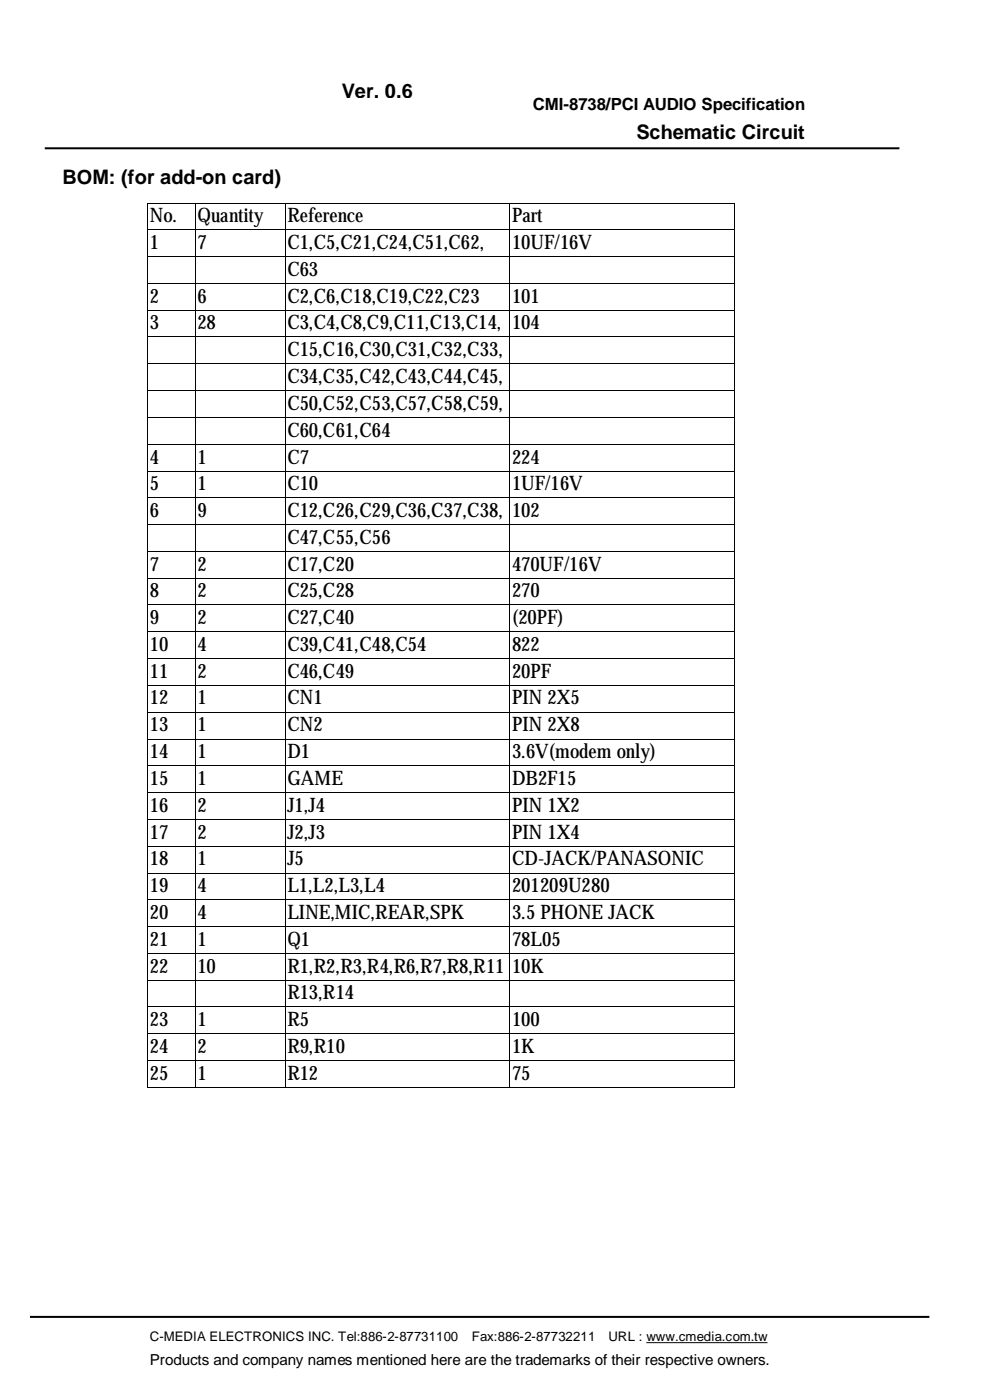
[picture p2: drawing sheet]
<svg xmlns="http://www.w3.org/2000/svg" width="210mm" height="297mm" viewBox="0 0 210 297" stroke-linecap="round" stroke-linejoin="round" font-family="sans-serif">
<defs><g id="words">
<g font-size="4.2">
<text x="72.4" y="20.7">Ver. 0.6</text>
<text x="134.8" y="29.5">Schematic Circuit</text>
<text x="13.2" y="39">BOM: (for add-on card)</text>
<text x="31.7" y="47.1">No.</text>
<text x="41.8" y="47.1">Quantity</text>
<text x="60.9" y="47.1">Reference</text>
<text x="108.5" y="47.1">Part</text>
<text x="31.7" y="52.8">1</text>
<text x="41.8" y="52.8">7</text>
<text x="60.9" y="52.8">C1,C5,C21,C24,C51,C62,</text>
<text x="108.5" y="52.8">10UF/16V</text>
<text x="60.9" y="58.4">C63</text>
<text x="31.7" y="64.1">2</text>
<text x="41.8" y="64.1">6</text>
<text x="60.9" y="64.1">C2,C6,C18,C19,C22,C23</text>
<text x="108.5" y="64.1">101</text>
<text x="31.7" y="69.8">3</text>
<text x="41.8" y="69.8">28</text>
<text x="60.9" y="69.8">C3,C4,C8,C9,C11,C13,C14,</text>
<text x="108.5" y="69.8">104</text>
<text x="60.9" y="75.5">C15,C16,C30,C31,C32,C33,</text>
<text x="60.9" y="81.1">C34,C35,C42,C43,C44,C45,</text>
<text x="60.9" y="86.8">C50,C52,C53,C57,C58,C59,</text>
<text x="60.9" y="92.6">C60,C61,C64</text>
<text x="31.7" y="98.2">4</text>
<text x="41.8" y="98.2">1</text>
<text x="60.9" y="98.2">C7</text>
<text x="108.5" y="98.2">224</text>
<text x="31.7" y="103.9">5</text>
<text x="41.8" y="103.9">1</text>
<text x="60.9" y="103.9">C10</text>
<text x="108.5" y="103.9">1UF/16V</text>
<text x="31.7" y="109.6">6</text>
<text x="41.8" y="109.6">9</text>
<text x="60.9" y="109.6">C12,C26,C29,C36,C37,C38,</text>
<text x="108.5" y="109.6">102</text>
<text x="60.9" y="115.2">C47,C55,C56</text>
<text x="31.7" y="120.9">7</text>
<text x="41.8" y="120.9">2</text>
<text x="60.9" y="120.9">C17,C20</text>
<text x="108.5" y="120.9">470UF/16V</text>
<text x="31.7" y="126.6">8</text>
<text x="41.8" y="126.6">2</text>
<text x="60.9" y="126.6">C25,C28</text>
<text x="108.5" y="126.6">270</text>
<text x="31.7" y="132.3">9</text>
<text x="31.7" y="137.9">10</text>
<text x="41.8" y="132.3">2</text>
<text x="41.8" y="137.9">4</text>
<text x="60.9" y="132.3">C27,C40</text>
<text x="60.9" y="137.9">C39,C41,C48,C54</text>
<text x="108.5" y="132.3">(20PF)</text>
<text x="108.5" y="137.9">822</text>
<text x="31.7" y="143.6">11</text>
<text x="41.8" y="143.6">2</text>
<text x="60.9" y="143.6">C46,C49</text>
<text x="108.5" y="143.6">20PF</text>
<text x="31.7" y="149.3">12</text>
<text x="41.8" y="149.3">1</text>
<text x="60.9" y="149.3">CN1</text>
<text x="108.5" y="149.3">PIN 2X5</text>
<text x="31.7" y="155">13</text>
<text x="41.8" y="155">1</text>
<text x="60.9" y="155">CN2</text>
<text x="108.5" y="155">PIN 2X8</text>
<text x="31.7" y="160.7">14</text>
<text x="41.8" y="160.7">1</text>
<text x="60.9" y="160.7">D1</text>
<text x="108.5" y="160.7">3.6V(modemonly)</text>
<text x="31.7" y="166.4">15</text>
<text x="41.8" y="166.4">1</text>
<text x="60.9" y="166.4">GAME</text>
<text x="108.5" y="166.4">DB2F15</text>
<text x="31.7" y="172.1">16</text>
<text x="41.8" y="172.1">2</text>
<text x="60.9" y="172.1">J1,J4</text>
<text x="108.5" y="172.1">PIN 1X2</text>
<text x="31.7" y="177.7">17</text>
<text x="41.8" y="177.7">2</text>
<text x="60.9" y="177.7">J2,J3</text>
<text x="108.5" y="177.7">PIN 1X4</text>
<text x="31.7" y="183.4">18</text>
<text x="41.8" y="183.4">1</text>
<text x="60.9" y="183.4">J5</text>
<text x="108.5" y="183.4">CD-JACK/PANASONIC</text>
<text x="31.7" y="189.1">19</text>
<text x="41.8" y="189.1">4</text>
<text x="60.9" y="189.1">L1,L2,L3,L4</text>
<text x="108.5" y="189.1">201209U280</text>
<text x="31.7" y="194.7">20</text>
<text x="41.8" y="194.7">4</text>
<text x="60.9" y="194.7">LINE,MIC,REAR,SPK</text>
<text x="108.5" y="194.7">3.5PHONE JACK</text>
<text x="31.7" y="200.4">21</text>
<text x="41.8" y="200.4">1</text>
<text x="60.9" y="200.4">Q1</text>
<text x="108.5" y="200.4">78L05</text>
<text x="31.7" y="206.1">22</text>
<text x="41.8" y="206.1">10</text>
<text x="60.9" y="206.1">R1,R2,R3,R4,R6,R7,R8,R11</text>
<text x="108.5" y="206.1">10K</text>
<text x="60.9" y="211.8">R13,R14</text>
<text x="31.7" y="217.4">23</text>
<text x="41.8" y="217.4">1</text>
<text x="60.9" y="217.4">R5</text>
<text x="108.5" y="217.4">100</text>
<text x="31.7" y="223.1">24</text>
<text x="41.8" y="223.1">2</text>
<text x="60.9" y="223.1">R9,R10</text>
<text x="108.5" y="223.1">1K</text>
<text x="31.7" y="228.9">25</text>
<text x="41.8" y="228.9">1</text>
<text x="60.9" y="228.9">R12</text>
<text x="108.5" y="228.9">75</text>
</g>
<text font-size="3.6" x="112.9" y="23.3">CMI-8738/PCI AUDIO Specification</text>
<text font-size="3.2" x="31.7" y="289.2">Products and company names mentioned here are the trademarks of their respective owners.</text>
<g font-size="2.8">
<text x="31.7" y="284.2">C-MEDIA ELECTRONICS INC. Tel:886-2-87731100</text>
<text x="99.9" y="284.2">Fax:886-2-87732211</text>
<text x="128.9" y="284.2">URL : www.cmedia.com.tw</text>
</g>
</g></defs>
<path d="M136.9 284.5h25.7" fill="none" stroke="#000" stroke-width=".21"/>
<path d="M9.5 31.4h181M6.3 279.1h190.5" fill="none" stroke="#000" stroke-width=".42"/>
<path d="M180.9 282.2h19.1v6.4h-19.1z" fill="#fff"/>
<g fill="#000">
<path d="M31.2 42.9h.1v.2h-.1zM31.2 48.6h.1v.2h-.1zM31.2 54.3h.1v.2h-.1zM41.2 42.9h.2v.2h-.2zM41.2 48.6h.2v.2h-.2zM41.2 54.3h.2v.2h-.2zM60.3 42.9h.2v.2h-.2zM60.3 48.6h.2v.2h-.2zM60.3 54.3h.2v.2h-.2zM107.9 42.9h.1v.2h-.1zM107.9 48.6h.1v.2h-.1zM107.9 54.3h.1v.2h-.1z"/>
<path d="M155.5 42.9h.2v.2h-.2zM155.5 48.6h.2v.2h-.2zM155.5 54.3h.2v.2h-.2zM31.2 60h.1v.1h-.1zM31.2 65.6h.1v.2h-.1zM31.2 71.3h.1v.2h-.1zM31.2 77h.1v.1h-.1zM41.2 60h.2v.1h-.2zM41.2 65.6h.2v.2h-.2zM41.2 71.3h.2v.2h-.2zM41.2 77h.2v.1h-.2zM60.3 60h.2v.1h-.2z"/>
<path d="M60.3 65.6h.2v.2h-.2zM60.3 71.3h.2v.2h-.2zM60.3 77h.2v.1h-.2zM107.9 60h.1v.1h-.1zM107.9 65.6h.1v.2h-.1zM107.9 71.3h.1v.2h-.1zM107.9 77h.1v.1h-.1zM155.5 60h.2v.1h-.2zM155.5 65.6h.2v.2h-.2zM155.5 71.3h.2v.2h-.2zM155.5 77h.2v.1h-.2zM31.2 82.6h.1v.2h-.1z"/>
<path d="M31.2 88.4h.1v.2h-.1zM31.2 94.1h.1v.1h-.1zM31.2 99.8h.1v.1h-.1zM41.2 82.6h.2v.2h-.2zM41.2 88.4h.2v.2h-.2zM41.2 94.1h.2v.1h-.2zM41.2 99.8h.2v.1h-.2zM60.3 82.6h.2v.2h-.2zM60.3 88.4h.2v.2h-.2zM60.3 94.1h.2v.1h-.2zM60.3 99.8h.2v.1h-.2zM107.9 82.6h.1v.2h-.1z"/>
<path d="M107.9 88.4h.1v.2h-.1zM107.9 94.1h.1v.1h-.1zM107.9 99.8h.1v.1h-.1zM155.5 82.6h.2v.2h-.2zM155.5 88.4h.2v.2h-.2zM155.5 94.1h.2v.1h-.2zM155.5 99.8h.2v.1h-.2zM31.2 105.4h.1v.2h-.1zM31.2 111.1h.1v.2h-.1zM31.2 116.8h.1v.1h-.1zM41.2 105.4h.2v.2h-.2zM41.2 111.1h.2v.2h-.2z"/>
<path d="M41.2 116.8h.2v.1h-.2zM60.3 105.4h.2v.2h-.2zM60.3 111.1h.2v.2h-.2zM60.3 116.8h.2v.1h-.2zM107.9 105.4h.1v.2h-.1zM107.9 111.1h.1v.2h-.1zM107.9 116.8h.1v.1h-.1zM155.5 105.4h.2v.2h-.2zM155.5 111.1h.2v.2h-.2zM155.5 116.8h.2v.1h-.2zM31.2 122.4h.1v.2h-.1zM31.2 128.1h.1v.2h-.1z"/>
<path d="M31.2 133.8h.1v.2h-.1zM31.2 139.5h.1v.1h-.1zM41.2 122.4h.2v.2h-.2zM41.2 128.1h.2v.2h-.2zM41.2 133.8h.2v.2h-.2zM41.2 139.5h.2v.1h-.2zM60.3 122.4h.2v.2h-.2zM60.3 128.1h.2v.2h-.2zM60.3 133.8h.2v.2h-.2zM60.3 139.5h.2v.1h-.2zM107.9 122.4h.1v.2h-.1zM107.9 128.1h.1v.2h-.1z"/>
<path d="M107.9 133.8h.1v.2h-.1zM107.9 139.5h.1v.1h-.1zM155.5 122.4h.2v.2h-.2zM155.5 128.1h.2v.2h-.2zM155.5 133.8h.2v.2h-.2zM155.5 139.5h.2v.1h-.2zM31.2 145.1h.1v.2h-.1zM31.2 150.8h.1v.2h-.1zM31.2 156.6h.1v.1h-.1zM41.2 145.1h.2v.2h-.2zM41.2 150.8h.2v.2h-.2zM41.2 156.6h.2v.1h-.2z"/>
<path d="M60.3 145.1h.2v.2h-.2zM60.3 150.8h.2v.2h-.2zM60.3 156.6h.2v.1h-.2zM107.9 145.1h.1v.2h-.1zM107.9 150.8h.1v.2h-.1zM107.9 156.6h.1v.1h-.1zM155.5 145.1h.2v.2h-.2zM155.5 150.8h.2v.2h-.2zM155.5 156.6h.2v.1h-.2zM31.2 162.2h.1v.2h-.1zM31.2 167.9h.1v.2h-.1zM31.2 173.6h.1v.2h-.1z"/>
<path d="M31.2 179.3h.1v.1h-.1zM41.2 162.2h.2v.2h-.2zM41.2 167.9h.2v.2h-.2zM41.2 173.6h.2v.2h-.2zM41.2 179.3h.2v.1h-.2zM60.3 162.2h.2v.2h-.2zM60.3 167.9h.2v.2h-.2zM60.3 173.6h.2v.2h-.2zM60.3 179.3h.2v.1h-.2zM107.9 162.2h.1v.2h-.1zM107.9 167.9h.1v.2h-.1zM107.9 173.6h.1v.2h-.1z"/>
<path d="M107.9 179.3h.1v.1h-.1zM155.5 162.2h.2v.2h-.2zM155.5 167.9h.2v.2h-.2zM155.5 173.6h.2v.2h-.2zM155.5 179.3h.2v.1h-.2zM31.2 184.9h.1v.2h-.1zM31.2 190.6h.1v.2h-.1zM31.2 196.3h.1v.1h-.1zM41.2 184.9h.2v.2h-.2zM41.2 190.6h.2v.2h-.2zM41.2 196.3h.2v.1h-.2zM60.3 184.9h.2v.2h-.2z"/>
<path d="M60.3 190.6h.2v.2h-.2zM60.3 196.3h.2v.1h-.2zM107.9 184.9h.1v.2h-.1zM107.9 190.6h.1v.2h-.1zM107.9 196.3h.1v.1h-.1zM155.5 184.9h.2v.2h-.2zM155.5 190.6h.2v.2h-.2zM155.5 196.3h.2v.1h-.2zM31.2 201.9h.1v.2h-.1zM31.2 207.6h.1v.2h-.1zM31.2 213.3h.1v.2h-.1zM31.2 219h.1v.1h-.1z"/>
<path d="M41.2 201.9h.2v.2h-.2zM41.2 207.6h.2v.2h-.2zM41.2 213.3h.2v.2h-.2zM41.2 219h.2v.1h-.2zM60.3 201.9h.2v.2h-.2zM60.3 207.6h.2v.2h-.2zM60.3 213.3h.2v.2h-.2zM60.3 219h.2v.1h-.2zM107.9 201.9h.1v.2h-.1zM107.9 207.6h.1v.2h-.1zM107.9 213.3h.1v.2h-.1zM107.9 219h.1v.1h-.1z"/>
<path d="M155.5 201.9h.2v.2h-.2zM155.5 207.6h.2v.2h-.2zM155.5 213.3h.2v.2h-.2zM155.5 219h.2v.1h-.2zM31.2 224.7h.1v.2h-.1zM31.2 230.4h.1v.2h-.1zM41.2 224.7h.2v.2h-.2zM41.2 230.4h.2v.2h-.2zM60.3 224.7h.2v.2h-.2zM60.3 230.4h.2v.2h-.2zM107.9 224.7h.1v.2h-.1zM107.9 230.4h.1v.2h-.1z"/>
<path d="M155.5 224.7h.2v.2h-.2zM155.5 230.4h.2v.2h-.2z"/>
</g>
<g fill="none" stroke="#000" stroke-width=".21">
<path d="M31.2 43.1v5.5M31.2 48.8v5.5M31.2 54.5v5.5M31.3 43h9.9M31.3 48.7h9.9M31.3 54.4h9.9M41.3 43.1v5.5M41.3 48.8v5.5M41.3 54.5v5.5M41.4 43h18.9M41.4 48.7h18.9M41.4 54.4h18.9"/>
<path d="M60.4 43.1v5.5M60.4 48.8v5.5M60.4 54.5v5.5M60.5 43h47.4M60.5 48.7h47.4M60.5 54.4h47.4M108 43.1v5.5M108 48.8v5.5M108 54.5v5.5M108 43h47.5M108 48.7h47.5M108 54.4h47.5"/>
<path d="M155.6 43.1v5.5M155.6 48.8v5.5M155.6 54.5v5.5M31.2 60.1v5.5M31.2 65.8v5.5M31.2 71.5v5.5M31.2 77.1v5.5M31.3 60h9.9M31.3 65.7h9.9M31.3 71.4h9.9M31.3 77.1h9.9M41.3 60.1v5.5"/>
<path d="M41.3 65.8v5.5M41.3 71.5v5.5M41.3 77.1v5.5M41.4 60h18.9M41.4 65.7h18.9M41.4 71.4h18.9M41.4 77.1h18.9M60.4 60.1v5.5M60.4 65.8v5.5M60.4 71.5v5.5M60.4 77.1v5.5M60.5 60h47.4"/>
<path d="M60.5 65.7h47.4M60.5 71.4h47.4M60.5 77.1h47.4M108 60.1v5.5M108 65.8v5.5M108 71.5v5.5M108 77.1v5.5M108 60h47.5M108 65.7h47.5M108 71.4h47.5M108 77.1h47.5M155.6 60.1v5.5"/>
<path d="M155.6 65.8v5.5M155.6 71.5v5.5M155.6 77.1v5.5M31.2 82.8v5.6M31.2 88.6v5.5M31.2 94.2v5.6M31.2 99.9v5.5M31.3 82.7h9.9M31.3 88.5h9.9M31.3 94.2h9.9M31.3 99.8h9.9M41.3 82.8v5.6"/>
<path d="M41.3 88.6v5.5M41.3 94.2v5.6M41.3 99.9v5.5M41.4 82.7h18.9M41.4 88.5h18.9M41.4 94.2h18.9M41.4 99.8h18.9M60.4 82.8v5.6M60.4 88.6v5.5M60.4 94.2v5.6M60.4 99.9v5.5M60.5 82.7h47.4"/>
<path d="M60.5 88.5h47.4M60.5 94.2h47.4M60.5 99.8h47.4M108 82.8v5.6M108 88.6v5.5M108 94.2v5.6M108 99.9v5.5M108 82.7h47.5M108 88.5h47.5M108 94.2h47.5M108 99.8h47.5M155.6 82.8v5.6"/>
<path d="M155.6 88.6v5.5M155.6 94.2v5.6M155.6 99.9v5.5M31.2 105.6v5.5M31.2 111.3v5.5M31.2 116.9v5.5M31.3 105.5h9.9M31.3 111.2h9.9M31.3 116.9h9.9M41.3 105.6v5.5M41.3 111.3v5.5M41.3 116.9v5.5"/>
<path d="M41.4 105.5h18.9M41.4 111.2h18.9M41.4 116.9h18.9M60.4 105.6v5.5M60.4 111.3v5.5M60.4 116.9v5.5M60.5 105.5h47.4M60.5 111.2h47.4M60.5 116.9h47.4M108 105.6v5.5M108 111.3v5.5M108 116.9v5.5"/>
<path d="M108 105.5h47.5M108 111.2h47.5M108 116.9h47.5M155.6 105.6v5.5M155.6 111.3v5.5M155.6 116.9v5.5M31.2 122.6v5.5M31.2 128.3v5.5M31.2 134v5.5M31.2 139.6v5.5M31.3 122.5h9.9M31.3 128.2h9.9"/>
<path d="M31.3 133.9h9.9M31.3 139.5h9.9M41.3 122.6v5.5M41.3 128.3v5.5M41.3 134v5.5M41.3 139.6v5.5M41.4 122.5h18.9M41.4 128.2h18.9M41.4 133.9h18.9M41.4 139.5h18.9M60.4 122.6v5.5M60.4 128.3v5.5"/>
<path d="M60.4 134v5.5M60.4 139.6v5.5M60.5 122.5h47.4M60.5 128.2h47.4M60.5 133.9h47.4M60.5 139.5h47.4M108 122.6v5.5M108 128.3v5.5M108 134v5.5M108 139.6v5.5M108 122.5h47.5M108 128.2h47.5"/>
<path d="M108 133.9h47.5M108 139.5h47.5M155.6 122.6v5.5M155.6 128.3v5.5M155.6 134v5.5M155.6 139.6v5.5M31.2 145.3v5.5M31.2 151v5.6M31.2 156.7v5.5M31.3 145.2h9.9M31.3 150.9h9.9M31.3 156.6h9.9"/>
<path d="M41.3 145.3v5.5M41.3 151v5.6M41.3 156.7v5.5M41.4 145.2h18.9M41.4 150.9h18.9M41.4 156.6h18.9M60.4 145.3v5.5M60.4 151v5.6M60.4 156.7v5.5M60.5 145.2h47.4M60.5 150.9h47.4M60.5 156.6h47.4"/>
<path d="M108 145.3v5.5M108 151v5.6M108 156.7v5.5M108 145.2h47.5M108 150.9h47.5M108 156.6h47.5M155.6 145.3v5.5M155.6 151v5.6M155.6 156.7v5.5M31.2 162.4v5.5M31.2 168.1v5.5M31.2 173.8v5.5"/>
<path d="M31.2 179.4v5.5M31.3 162.3h9.9M31.3 168h9.9M31.3 173.7h9.9M31.3 179.3h9.9M41.3 162.4v5.5M41.3 168.1v5.5M41.3 173.8v5.5M41.3 179.4v5.5M41.4 162.3h18.9M41.4 168h18.9M41.4 173.7h18.9"/>
<path d="M41.4 179.3h18.9M60.4 162.4v5.5M60.4 168.1v5.5M60.4 173.8v5.5M60.4 179.4v5.5M60.5 162.3h47.4M60.5 168h47.4M60.5 173.7h47.4M60.5 179.3h47.4M108 162.4v5.5M108 168.1v5.5M108 173.8v5.5"/>
<path d="M108 179.4v5.5M108 162.3h47.5M108 168h47.5M108 173.7h47.5M108 179.3h47.5M155.6 162.4v5.5M155.6 168.1v5.5M155.6 173.8v5.5M155.6 179.4v5.5M31.2 185.1v5.5M31.2 190.8v5.5M31.2 196.4v5.5"/>
<path d="M31.3 185h9.9M31.3 190.7h9.9M31.3 196.4h9.9M41.3 185.1v5.5M41.3 190.8v5.5M41.3 196.4v5.5M41.4 185h18.9M41.4 190.7h18.9M41.4 196.4h18.9M60.4 185.1v5.5M60.4 190.8v5.5M60.4 196.4v5.5"/>
<path d="M60.5 185h47.4M60.5 190.7h47.4M60.5 196.4h47.4M108 185.1v5.5M108 190.8v5.5M108 196.4v5.5M108 185h47.5M108 190.7h47.5M108 196.4h47.5M155.6 185.1v5.5M155.6 190.8v5.5M155.6 196.4v5.5"/>
<path d="M31.2 202.1v5.5M31.2 207.8v5.5M31.2 213.5v5.5M31.2 219.1v5.6M31.3 202h9.9M31.3 207.7h9.9M31.3 213.4h9.9M31.3 219h9.9M41.3 202.1v5.5M41.3 207.8v5.5M41.3 213.5v5.5M41.3 219.1v5.6"/>
<path d="M41.4 202h18.9M41.4 207.7h18.9M41.4 213.4h18.9M41.4 219h18.9M60.4 202.1v5.5M60.4 207.8v5.5M60.4 213.5v5.5M60.4 219.1v5.6M60.5 202h47.4M60.5 207.7h47.4M60.5 213.4h47.4M60.5 219h47.4"/>
<path d="M108 202.1v5.5M108 207.8v5.5M108 213.5v5.5M108 219.1v5.6M108 202h47.5M108 207.7h47.5M108 213.4h47.5M108 219h47.5M155.6 202.1v5.5M155.6 207.8v5.5M155.6 213.5v5.5M155.6 219.1v5.6"/>
<path d="M31.2 224.9v5.5M31.3 224.8h9.9M31.3 230.5h9.9M41.3 224.9v5.5M41.4 224.8h18.9M41.4 230.5h18.9M60.4 224.9v5.5M60.5 224.8h47.4M60.5 230.5h47.4M108 224.9v5.5M108 224.8h47.5M108 230.5h47.5"/>
<path d="M155.6 224.9v5.5"/>
</g>
<use href="#words"/>
</svg>
